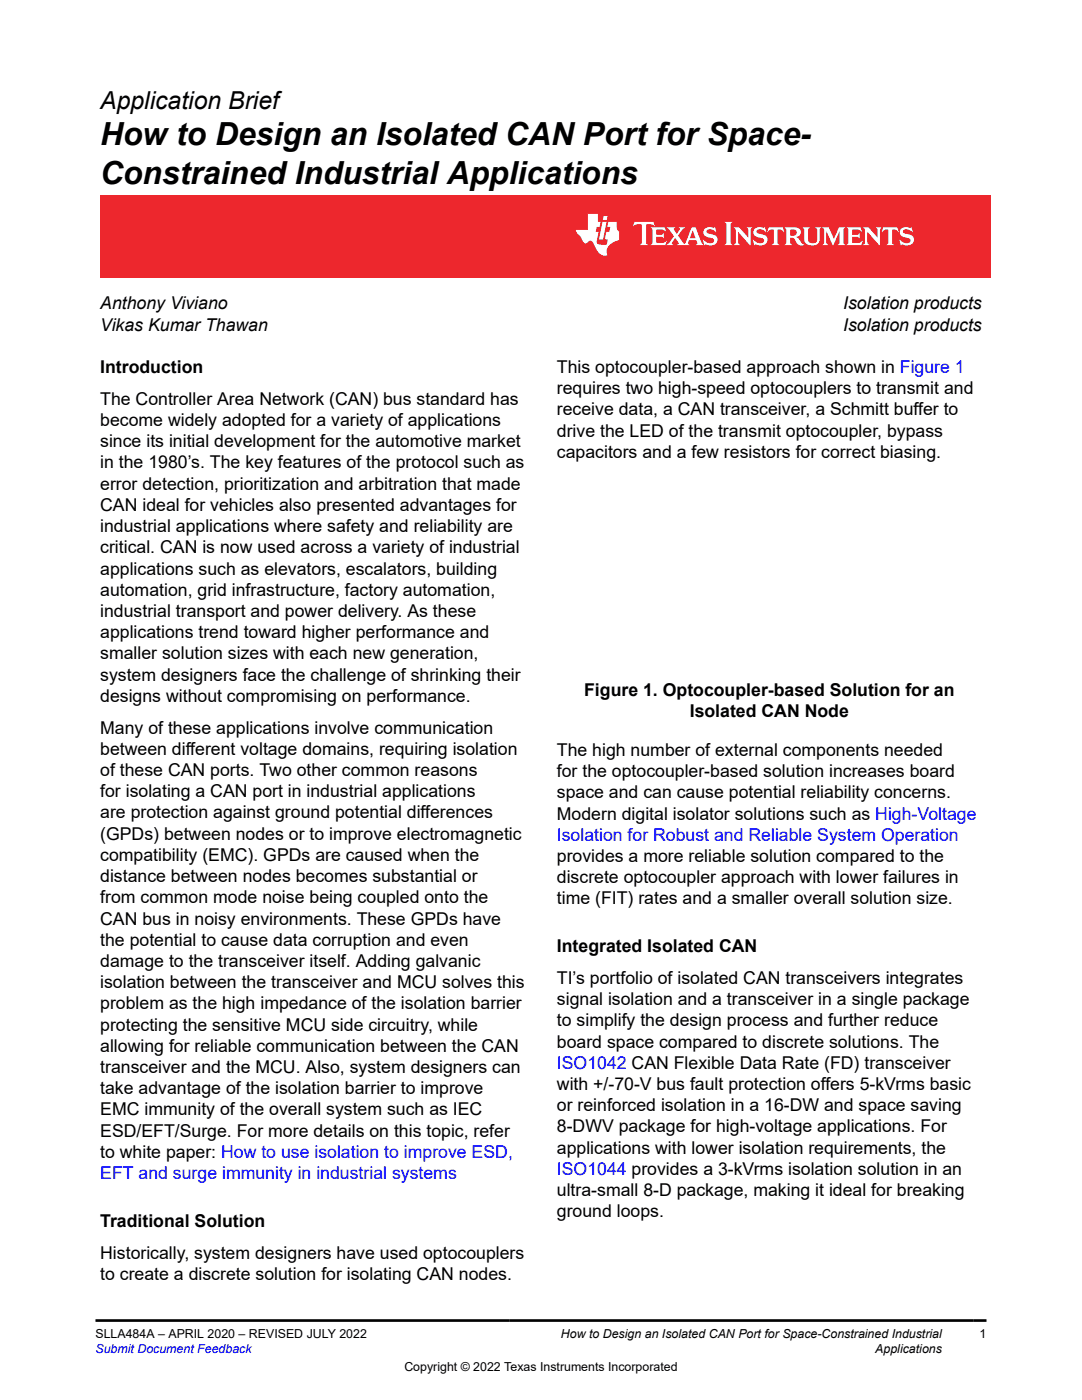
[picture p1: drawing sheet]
<svg xmlns="http://www.w3.org/2000/svg" width="216mm" height="279mm" viewBox="0 0 216 279" stroke-linecap="round" stroke-linejoin="round" font-family="sans-serif">
<defs><g id="words">
<g font-size="6.3">
<text x="20" y="29">How to Design an Isolated CAN Port for Space-</text>
<text x="20" y="36.6">Constrained Industrial Applications</text>
</g>
<text font-size="4.9" x="20" y="21.8">Application Brief</text>
<g font-size="3.5">
<text x="20" y="61.7">Anthony Viviano</text>
<text x="20" y="66">Vikas Kumar Thawan</text>
<text x="168.3" y="61.7">Isolation products</text>
<text x="168.3" y="66">Isolation products</text>
<text x="20" y="74.4">Introduction</text>
<text x="111.1" y="74.4">This optocoupler-based approach shown in Figure 1</text>
<text x="20" y="80.8">The Controller Area Network (CAN) bus standard has</text>
<text x="111.1" y="78.7">requires two high-speed optocouplers to transmit and</text>
<text x="111.1" y="82.9">receive data, a CAN transceiver, a Schmitt buffer to</text>
<text x="20" y="85">become widely adopted for a variety of applications</text>
<text x="20" y="89.3">since its initial development for the automotive market</text>
<text x="111.1" y="87.1">drive the LED of the transmit optocoupler, bypass</text>
<text x="20" y="93.5">in the 1980’s. The key features of the protocol such as</text>
<text x="111.1" y="91.4">capacitors and a few resistors for correct biasing.</text>
<text x="20" y="97.7">error detection, prioritization and arbitration that made</text>
<text x="20" y="102">CAN ideal for vehicles also presented advantages for</text>
<text x="20" y="106.2">industrial applications where safety and reliability are</text>
<text x="20" y="110.4">critical. CAN is now used across a variety of industrial</text>
<text x="20" y="114.7">applications such as elevators, escalators, building</text>
<text x="20" y="118.9">automation, grid infrastructure, factory automation,</text>
<text x="20" y="123.1">industrial transport and power delivery. As these</text>
<text x="20" y="127.4">applications trend toward higher performance and</text>
<text x="20" y="131.6">smaller solution sizes with each new generation,</text>
<text x="20" y="135.8">system designers face the challenge of shrinking their</text>
<text x="20" y="140.1">designs without compromising on performance.</text>
<text x="116.6" y="138.9">Figure 1. Optocoupler-based Solution for an</text>
<text x="137.6" y="143.1">Isolated CAN Node</text>
<text x="20" y="146.4">Many of these applications involve communication</text>
<text x="20" y="150.6">between different voltage domains, requiring isolation</text>
<text x="20" y="154.9">of these CAN ports. Two other common reasons</text>
<text x="111.1" y="150.9">The high number of external components needed</text>
<text x="111.1" y="155.1">for the optocoupler-based solution increases board</text>
<text x="20" y="159.1">for isolating a CAN port in industrial applications</text>
<text x="111.1" y="159.3">space and can cause potential reliability concerns.</text>
<text x="20" y="163.3">are protection against ground potential differences</text>
<text x="20" y="167.6">(GPDs) between nodes or to improve electromagnetic</text>
<text x="111.1" y="163.6">Modern digital isolator solutions such as High-Voltage</text>
<text x="20" y="171.8">compatibility (EMC). GPDs are caused when the</text>
<text x="111.1" y="172">provides a more reliable solution compared to the</text>
<text x="20" y="176">distance between nodes becomes substantial or</text>
<text x="111.1" y="176.3">discrete optocoupler approach with lower failures in</text>
<text x="20" y="180.3">from common mode noise being coupled onto the</text>
<text x="20" y="184.5">CAN bus in noisy environments. These GPDs have</text>
<text x="111.1" y="180.5">time (FIT) rates and a smaller overall solution size.</text>
<text x="20" y="188.7">the potential to cause data corruption and even</text>
<text x="111.1" y="190">Integrated Isolated CAN</text>
<text x="20" y="193">damage to the transceiver itself. Adding galvanic</text>
<text x="20" y="197.2">isolation between the transceiver and MCU solves this</text>
<text x="111.1" y="196.4">TI’s portfolio of isolated CAN transceivers integrates</text>
<text x="20" y="201.4">problem as the high impedance of the isolation barrier</text>
<text x="111.1" y="200.6">signal isolation and a transceiver in a single package</text>
<text x="20" y="205.7">protecting the sensitive MCU side circuitry, while</text>
<text x="20" y="209.9">allowing for reliable communication between the CAN</text>
<text x="111.1" y="204.8">to simplify the design process and further reduce</text>
<text x="111.1" y="209.1">board space compared to discrete solutions. The</text>
<text x="20" y="214.1">transceiver and the MCU. Also, system designers can</text>
<text x="20" y="218.4">take advantage of the isolation barrier to improve</text>
<text x="111.1" y="217.5">with +/-70-V bus fault protection offers 5-kVrms basic</text>
<text x="111.1" y="221.8">or reinforced isolation in a 16-DW and space saving</text>
<text x="20" y="222.6">EMC immunity of the overall system such as IEC</text>
<text x="20" y="226.8">ESD/EFT/Surge. For more details on this topic, refer</text>
<text x="111.1" y="226">8-DWV package for high-voltage applications. For</text>
<text x="20" y="231.1">to white paper: How to use isolation to improve ESD,</text>
<text x="111.1" y="230.2">applications with lower isolation requirements, the</text>
<text x="111.1" y="238.7">ultra-small 8-D package, making it ideal for breaking</text>
<text x="20" y="244.8">Traditional Solution</text>
<text x="111.1" y="242.9">ground loops.</text>
<text x="20" y="251.2">Historically, system designers have used optocouplers</text>
<text x="20" y="255.4">to create a discrete solution for isolating CAN nodes.</text>
</g>
<g font-size="3.5" fill="#00f">
<text x="111.1" y="167.8">Isolation for Robust and Reliable System Operation</text>
<text x="111.1" y="213.3">ISO1042 CAN Flexible Data Rate (FD) transceiver</text>
<text x="20" y="235.3">EFT and surge immunity in industrial systems</text>
<text x="111.1" y="234.5">ISO1044 provides a 3-kVrms isolation solution in an</text>
</g>
<g font-size="2.5">
<text x="19" y="267.1">SLLA484A – APRIL 2020 – REVISED JULY 2022</text>
<text x="111.9" y="267.1">How to Design an Isolated CAN Port for Space-Constrained Industrial</text>
<text x="195.5" y="267.1">1</text>
<text x="80.7" y="273.5">Copyright © 2022 Texas Instruments Incorporated</text>
<text x="174.6" y="270">Applications</text>
</g>
<text font-size="2.5" fill="#00f" x="19" y="270">Submit Document Feedback</text>
</g></defs>
<path d="M20 39h177.8v16.4h-177.8z" fill="#ed272d"/>
<g fill="#fff">
<path d="M144.6 44.3h1.6l-.4 .3v.2v3.5v.3l.4 .3h-1.6l.3-.3v-.3v-3.5v-.2z"/>
<path d="M146.4 45.4h1.1l1.8 2v-1.7l-.3-.3h1.1l-.3 .5v3.1l-2.5-2.7v2l.3 .6h-1.2l.4-.6v-2.4z"/>
<path d="M150.6 45.7a1.86 1.86 0 0 1 1.9-.2l.2-.1 .1 .9a1.37 1.37 0 0 0-1.8-.3v.4l.4 .2a1.88 1.88 0 0 1 1.7 .9 1.37 1.37 0 0 1-.6 1.4 1.37 1.37 0 0 1-1.5-.1h-.2l-.3 .1-.2-1.1a1.46 1.46 0 0 0 2.1 .4v-.4l-.5-.3a1.47 1.47 0 0 1-1.6-1.1z"/>
<path d="M153.4 45.4h2.8l.2 .9a.95 .95 0 0 0-1.2-.4l-.1 2.4 .1 .3 .3 .3h-1.5l.4-.3v-.3v-2.3l-.2-.2a.95 .95 0 0 0-1 .5z"/>
<path d="M160.1 45.4h1.5l-.4 .5v1.8a.92 .92 0 0 0 .9 .8 .92 .92 0 0 0 1-.8v-1.8l-.4-.5h1.2l-.3 .3a5.2 5.2 0 0 1-.3 2.9 1.97 1.97 0 0 1-2.7-.3l-.1-2.4z"/>
<path d="M164.1 45.4h1.3l1 2.3 1-2.3h1.3l-.4 .5v2.4v.3l.4 .3h-1.5l.3-.6v-2.2l-1.2 2.9-1.4-2.9v2.2l.3 .6h-1.1l.3-.6v-2.4z"/>
<path d="M168.9 45.4h2.8l.3 .8h-.1l-.7-.4-1.1 .1-.1 1 1.2-.1 .4-.2v1l-.4-.3h-1.2l.1 1.1 .2 .1a1.76 1.76 0 0 0 1.8-.5l.1 .1-.4 .8h-2.9l.3-.3 .1-.3v-2.4l-.1-.2z"/>
<path d="M172.3 45.4h1l1.8 2v-1.7l-.3-.3h1.1l-.3 .5v3.1l-2.5-2.7v2l.3 .6h-1.1l.3-.6v-2.4z"/>
<path d="M176.2 45.4h2.9l.2 .9a.95 .95 0 0 0-1.3-.4v2.4v.3l.4 .3h-1.5l.3-.3 .1-.3v-2.3l-.3-.2a.95 .95 0 0 0-1 .5z"/>
<path d="M179.8 45.7a1.86 1.86 0 0 1 1.9-.2l.2-.1 .2 .9-.3-.2a1.02 1.02 0 0 0-1.6 .1l.2 .3 .3 .1a1.88 1.88 0 0 1 1.6 .9 1.37 1.37 0 0 1-.6 1.4 1.37 1.37 0 0 1-1.5-.1h-.2l-.3 .1-.3-1 .1-.1a1.45 1.45 0 0 0 2.1 .4v-.4l-.5-.3a1.46 1.46 0 0 1-1.6-1.1z"/>
<path d="M126.6 44.3l-.3 .8 .1 .1a1.59 1.59 0 0 1 1.7-.3v3.4l-.4 .6h1.6l-.4-.6v-3.3v-.1l.3-.1a1.81 1.81 0 0 1 1.5 .3l-.3-.8zM129.8 45.4l.4 .5v2.4l-.1 .3-.3 .3h2.9l.4-.8-.1-.1-.2 .3a2.48 2.48 0 0 1-1.8 .1v-1.1h1.1l.4 .3v-1l-.4 .2-1.1 .1v-1l1.2-.1 .6 .4h.1l-.3-.8zM133 45.4l1.5 1.7-.9 1.2-.6 .6h1.3l-.2-.3 .6-1.1 .7 1.1-.3 .3h2.5l-.3-.3 .2-.7h1.4l.2 .7-.2 .3h1.5l-.4-.5-1.2-3h-.8l-1.1 2.8-.3 .5-1.3-1.7 .8-1.1 .6-.5h-1.3l.3 .3-.7 1-.6-1 .3-.3zM138.2 46l.6 1.5h-1.2zM140.6 45.7a1 1 0 0 0-.2 1.1 1 1 0 0 0 .9 .6l1 .2a.48 .48 0 0 1 .2 .5 .48 .48 0 0 1-.4 .4 1.69 1.69 0 0 1-1.8-.7l.2 1.1 .2-.1a2 2 0 0 0 2.4-.5 1.08 1.08 0 0 0-1-1.5l-.9-.3-.2-.3a1.1 1.1 0 0 1 1.9 .1l-.2-.9-.3 .1-.4-.2a1.51 1.51 0 0 0-1.4 .4z"/>
<path d="M117.3 42.6v3.3h-2.4a1.96 1.96 0 0 0 .9 1.2l.2 .3a1.42 1.42 0 0 0 .9 1.2l.2-.1a.69 .69 0 0 1 .6-.4 .69 .69 0 0 1 .7 .4l.4 .9a1.93 1.93 0 0 0 2.4 1.5 2.02 2.02 0 0 1 1.5-2.7l.8-.3v-1.7a1.85 1.85 0 0 1-.4-2h-1.7l-.2 1.1h.6l-.2 1h-.6l-.2 1.1v.3l.5 .1-.2 1h-.8a.85 .85 0 0 1-1.2-.7l.3-1.8h-.5l.2-1h.5l.3-1.1h-.6v-1.6zM120.2 44.2l-.7 3.6h.8l.7-3.6zM120.4 43.1l-.1 .8h.8l.1-.8z"/>
<path d="M156.5 45.4l.4 .5v2.4l-.1 .3-.3 .3h1.5l-.3-.3v-1.1a.87 .87 0 0 1 1.1 .7 1.03 1.03 0 0 0 1.6 .6 1.9 1.9 0 0 1-1.1-1.2l-.4-.3a.94 .94 0 0 0 .9-1 .94 .94 0 0 0-.9-.9zM157.8 45.8h.1a.78 .78 0 0 1 1.1 .6 .61 .61 0 0 1-.7 .6h-.6z"/>
</g>
<path d="M27.7 3.7l-.2 .6 .5-.3h.6v.2v2.2l-.2 .3h1l-.2-.3v-2.2v-.2h.5l.5 .3-.1-.6zM29.8 4.4l.2 .4v1.6l-.2 .3h1.9l.1-.6a1.08 1.08 0 0 1-1.3 .2v-.6h.6l.4 .1v-.6l-.4 .2h-.6v-.6l.2-.1a1 1 0 0 1 1 .3l-.1-.6zM31.8 4.4l1 1.2-1 1.1h.9l-.2-.2 .4-.7 .5 .7-.2 .2h1.6l-.2-.2 .1-.4h1l.1 .4-.1 .2h.9l-.2-.3-.8-2h-.5l-1 2.2-.8-1.1 .9-1.1h-.8l.2 .2-.5 .7-.3-.7 .1-.2zM35.2 4.8l.4 1h-.8zM36.8 4.6a.65 .65 0 0 0-.2 .7 .65 .65 0 0 0 .6 .4l.7 .2 .1 .2a.79 .79 0 0 1-.7 .4 .79 .79 0 0 1-.7-.5l.1 .7 .2-.1a.93 .93 0 0 0 1.1 .1 .93 .93 0 0 0 .4-.9 1.46 1.46 0 0 0-1.2-.6l-.1-.4a1.09 1.09 0 0 1 1.2 .2l-.2-.6-.1 .1-.6-.1zM28.4 7.2l.2 .4v2.3l-.2 .4h1l-.2-.4v-2.3l.2-.4zM29.6 7.9l.2 .4v1.6l-.2 .4h.8l-.3-.4v-1.4l1.7 1.8v-2l.2-.4h-.8l.2 .3 .1 1.1-1.2-1.4zM32.3 8.1a.65 .65 0 0 0-.2 .7 .65 .65 0 0 0 .7 .4l.6 .2 .1 .3a.79 .79 0 0 1-.7 .3 .79 .79 0 0 1-.7-.5l.1 .8 .2-.1a.93 .93 0 0 0 1.1 0 .93 .93 0 0 0 .4-.9 1.46 1.46 0 0 0-1.2-.6l-.1-.4a1.09 1.09 0 0 1 1.2 .2l-.2-.6-.1 .1-.6-.1zM34.1 7.9l-.1 .7a.63 .63 0 0 1 .7-.4l.1 1.7-.3 .4h1l-.2-.4v-1.7a.66 .66 0 0 1 .8 .4l-.1-.7zM36.2 7.9l.2 .4v1.6l-.2 .4h.9l-.2-.2v-.8l.5 .1 .1 .1a.79 .79 0 0 0 1.2 .7l-1-1a.61 .61 0 0 0 .6-.6 .61 .61 0 0 0-.5-.6zM36.9 8.3l.2-.1a.47 .47 0 0 1 .5 .1 .47 .47 0 0 1 .1 .5l-.2 .2h-.6zM38.5 7.9l.2 .3a2.27 2.27 0 0 0 .4 1.9 1.04 1.04 0 0 0 1.7-.6v-1.3l.2-.3h-.8l.2 .4v1.2a.6 .6 0 0 1-.6 .5 .6 .6 0 0 1-.6-.5v-1.2l.3-.4zM41.1 7.9l.2 .4v1.6l-.2 .4h.7l-.2-.4v-1.5l.9 1.9 .8-1.9v1.5l-.2 .4h1l-.3-.4v-1.6l.3-.4h-.8l-.7 1.6-.7-1.6zM44.3 7.9l.2 .4v1.6l-.2 .4h1.9l.1-.6a1.09 1.09 0 0 1-1.3 .1v-.6h.6l.4 .2v-.7l-.4 .2h-.6v-.5l.2-.2a1.01 1.01 0 0 1 1 .3l-.1-.6zM46.4 7.9l.3 .4v1.6l-.3 .4h.8l-.2-.4v-1.4l1.6 1.8v-2l.2-.4h-.7l.2 .3v1.1l-1.2-1.4zM49 7.9l-.1 .7a.63 .63 0 0 1 .8-.4v1.7l-.3 .4h1l-.2-.4v-1.7a.66 .66 0 0 1 .8 .4l-.1-.7zM51.4 8.1a.65 .65 0 0 0-.2 .7 .65 .65 0 0 0 .6 .4l.6 .2 .2 .3a.79 .79 0 0 1-.8 .3 .79 .79 0 0 1-.6-.5l.1 .8 .2-.1a.93 .93 0 0 0 1 0 .93 .93 0 0 0 .5-.9 1.46 1.46 0 0 0-1.3-.6l-.1-.4a1.09 1.09 0 0 1 1.3 .2l-.2-.6-.2 .1-.5-.1z" fill="#231f20"/>
<path d="M21.1 2.3v2.8h-2.1l.1 .4 .9 .9a.95 .95 0 0 0 .9 .9 .59 .59 0 0 1 .6-.3 .59 .59 0 0 1 .5 .3l.4 .8a1.59 1.59 0 0 0 2.1 1.3 1.61 1.61 0 0 1 1-2.2l1-.4-.1-1.4a1.59 1.59 0 0 1-.4-1.7h-1.4l-.2 .9h.5l-.1 .8h-.5l-.2 1v.3h.4l-.2 .9h-.6a.73 .73 0 0 1-1.1-.6l.3-1.6h-.5l.2-.8h.5l.2-.9h-.5v-1.4zM23.6 3.7l-.6 3h.7l.6-3zM23.8 2.7l-.1 .7h.7l.1-.7z" fill="#ed1c24"/>
<path d="M19 15h177.8M19 263.5h177.8" fill="none" stroke="#000" stroke-width=".53"/>
<path d="M0 0h215.9v15.9h-215.9z" fill-rule="evenodd" fill="#fff"/>
<use href="#words"/>
</svg>
